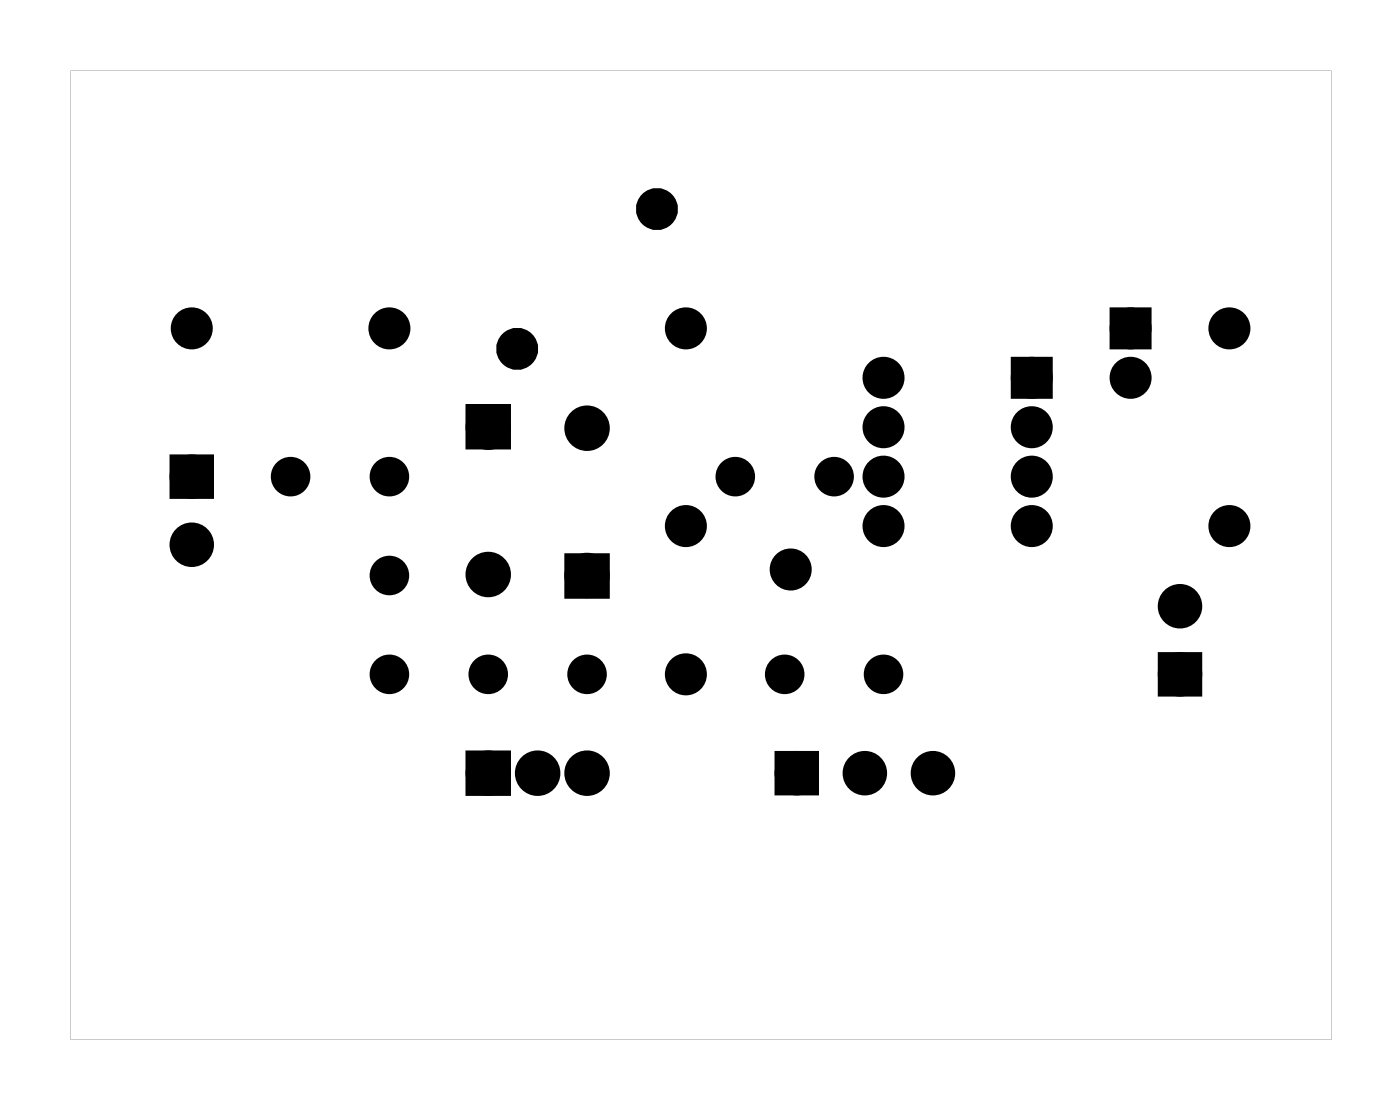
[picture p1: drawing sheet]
<svg xmlns="http://www.w3.org/2000/svg" width="72mm" height="57mm" viewBox="0 0 72 57" stroke-linecap="round" stroke-linejoin="round" font-family="sans-serif">
<g fill="#000">
<path d="M52.3 18.7h1.4v1.4h-1.4zM57.4 16.2h1.4v1.4h-1.4zM9.1 23.7h1.5v1.6h-1.5zM24.3 21.1h1.6v1.6h-1.6zM29.4 28.8h1.6v1.6h-1.6zM40.2 39h1.5v1.5h-1.5zM59.9 33.9h1.5v1.5h-1.5zM24.3 38.9h1.6v1.6h-1.6z"/>
<path d="M3.6 3.6v49.8h64.8v-49.8zM3.6 3.6h64.8v49.8h-64.8z"/>
</g>
<g fill="none" stroke="#000" stroke-width=".76" stroke-linecap="butt">
<path d="M52.3 18.7h1.4v1.4h-1.4zM57.4 16.2h1.4v1.4h-1.4zM9.1 23.7h1.5v1.6h-1.5zM24.3 38.9h1.6v1.6h-1.6zM24.3 21.1h1.6v1.6h-1.6zM29.4 28.8h1.6v1.6h-1.6zM40.2 39h1.5v1.5h-1.5zM59.9 33.9h1.5v1.5h-1.5z"/>
<circle cx="9.9" cy="16.9" r=".7"/>
<circle cx="20" cy="16.9" r=".7"/>
<circle cx="26.6" cy="17.9" r=".7"/>
<circle cx="33.8" cy="10.7" r=".7"/>
<circle cx="35.3" cy="16.9" r=".7"/>
<circle cx="45.4" cy="19.4" r=".7"/>
<circle cx="53" cy="19.4" r=".7"/>
<circle cx="58.1" cy="19.4" r=".7"/>
<circle cx="58.1" cy="16.9" r=".7"/>
<circle cx="63.2" cy="16.9" r=".7"/>
<circle cx="9.9" cy="24.5" r=".76"/>
<circle cx="9.9" cy="28" r=".76"/>
<circle cx="14.9" cy="24.5" r=".64"/>
<circle cx="20" cy="24.5" r=".64"/>
<circle cx="20" cy="34.7" r=".64"/>
<circle cx="20" cy="29.6" r=".64"/>
<circle cx="25.1" cy="39.7" r=".79"/>
<circle cx="25.1" cy="34.7" r=".64"/>
<circle cx="25.1" cy="29.5" r=".79"/>
<circle cx="25.1" cy="22" r=".79"/>
<circle cx="27.6" cy="39.7" r=".79"/>
<circle cx="30.2" cy="29.6" r=".79"/>
<circle cx="30.2" cy="22" r=".79"/>
<circle cx="30.2" cy="39.7" r=".79"/>
<circle cx="30.2" cy="34.7" r=".64"/>
<circle cx="35.3" cy="34.7" r=".7"/>
<circle cx="35.3" cy="27" r=".7"/>
<circle cx="37.8" cy="24.5" r=".64"/>
<circle cx="40.3" cy="34.7" r=".64"/>
<circle cx="40.6" cy="29.3" r=".7"/>
<circle cx="41" cy="39.7" r=".76"/>
<circle cx="42.9" cy="24.5" r=".64"/>
<circle cx="44.5" cy="39.7" r=".76"/>
<circle cx="45.4" cy="34.7" r=".64"/>
<circle cx="45.4" cy="24.5" r=".7"/>
<circle cx="45.4" cy="22" r=".7"/>
<circle cx="45.4" cy="27" r=".7"/>
<circle cx="48" cy="39.7" r=".76"/>
<circle cx="53" cy="27" r=".7"/>
<circle cx="53" cy="22" r=".7"/>
<circle cx="53" cy="24.5" r=".7"/>
<circle cx="60.7" cy="31.2" r=".76"/>
<circle cx="60.7" cy="34.7" r=".76"/>
<circle cx="63.2" cy="27" r=".7"/>
</g>
<g fill="#000">
<circle cx="9.9" cy="16.9" r=".7"/>
<circle cx="20" cy="16.9" r=".7"/>
<circle cx="26.6" cy="17.9" r=".7"/>
<circle cx="33.8" cy="10.7" r=".7"/>
<circle cx="35.3" cy="16.9" r=".7"/>
<circle cx="45.4" cy="19.4" r=".7"/>
<circle cx="53" cy="19.4" r=".7"/>
<circle cx="58.1" cy="16.9" r=".7"/>
<circle cx="58.1" cy="19.4" r=".7"/>
<circle cx="63.2" cy="16.9" r=".7"/>
<circle cx="9.9" cy="28" r=".76"/>
<circle cx="9.9" cy="24.5" r=".76"/>
<circle cx="14.9" cy="24.5" r=".64"/>
<circle cx="20" cy="24.5" r=".64"/>
<circle cx="20" cy="34.7" r=".64"/>
<circle cx="20" cy="29.6" r=".64"/>
<circle cx="25.1" cy="39.7" r=".79"/>
<circle cx="25.1" cy="34.7" r=".64"/>
<circle cx="25.1" cy="22" r=".79"/>
<circle cx="25.1" cy="29.5" r=".79"/>
<circle cx="27.6" cy="39.7" r=".79"/>
<circle cx="30.2" cy="22" r=".79"/>
<circle cx="30.2" cy="29.6" r=".79"/>
<circle cx="30.2" cy="39.7" r=".79"/>
<circle cx="30.2" cy="34.7" r=".64"/>
<circle cx="35.3" cy="34.7" r=".7"/>
<circle cx="35.3" cy="27" r=".7"/>
<circle cx="37.8" cy="24.5" r=".64"/>
<circle cx="40.3" cy="34.7" r=".64"/>
<circle cx="40.6" cy="29.3" r=".7"/>
<circle cx="41" cy="39.7" r=".76"/>
<circle cx="42.9" cy="24.5" r=".64"/>
<circle cx="44.5" cy="39.7" r=".76"/>
<circle cx="45.4" cy="34.7" r=".64"/>
<circle cx="45.4" cy="27" r=".7"/>
<circle cx="45.4" cy="24.5" r=".7"/>
<circle cx="45.4" cy="22" r=".7"/>
<circle cx="48" cy="39.7" r=".76"/>
<circle cx="53" cy="27" r=".7"/>
<circle cx="53" cy="24.5" r=".7"/>
<circle cx="53" cy="22" r=".7"/>
<circle cx="60.7" cy="31.2" r=".76"/>
<circle cx="60.7" cy="34.7" r=".76"/>
<circle cx="63.2" cy="27" r=".7"/>
</g>
</svg>
